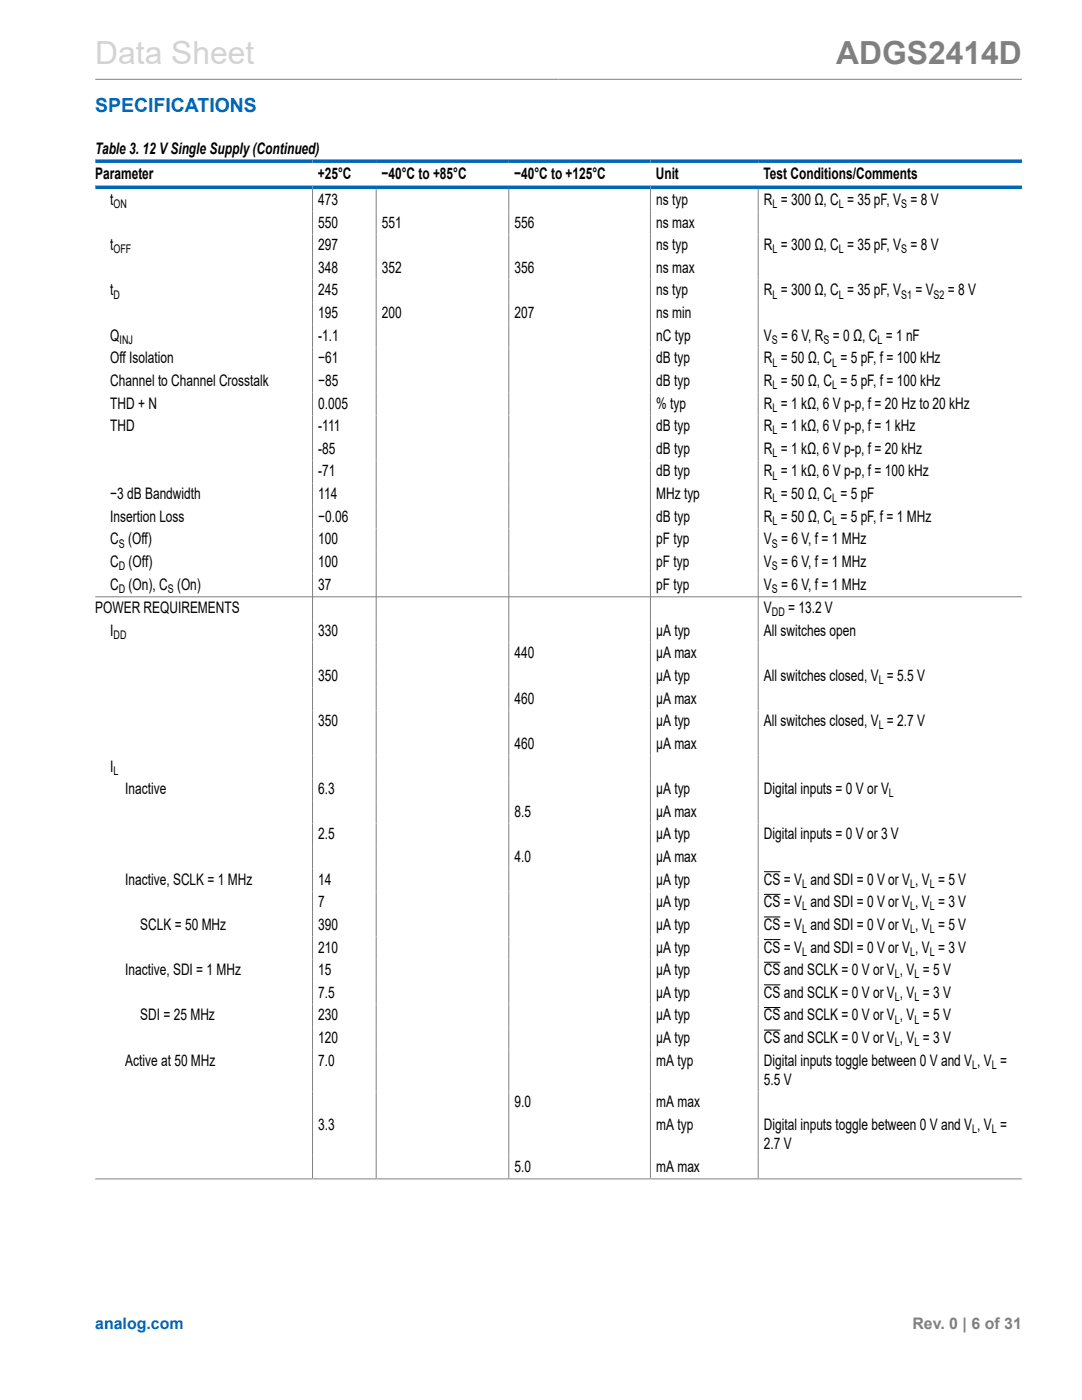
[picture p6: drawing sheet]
<svg xmlns="http://www.w3.org/2000/svg" width="216mm" height="279mm" viewBox="0 0 216 279" stroke-linecap="round" stroke-linejoin="round" font-family="sans-serif">
<defs><g id="words">
<text font-size="6.3" fill="#d3d3d3" x="19" y="12.7">Data Sheet</text>
<text font-size="6.3" fill="#808080" x="166.8" y="12.7">ADGS2414D</text>
<text font-size="3.9" fill="#0067b8" x="19" y="22.3">SPECIFICATIONS</text>
<g font-size="3.2">
<text x="19" y="30.8">Table 3. 12 V Single Supply(Continued)</text>
<text x="19" y="35.7">Parameter</text>
<text x="63.4" y="35.7">+25°C</text>
<text x="76.1" y="35.7">−40°C to +85°C</text>
<text x="102.6" y="35.7">−40°C to +125°C</text>
<text x="130.8" y="35.7">Unit</text>
<text x="152.3" y="35.7">Test Conditions/Comments</text>
<text x="22" y="40.9">t</text>
<text x="63.5" y="40.9">473</text>
<text x="130.9" y="40.9">ns typ</text>
<text x="152.4" y="40.9">R = 300 Ω, C = 35 pF, V = 8 V</text>
<text x="63.5" y="45.4">550</text>
<text x="76.2" y="45.4">551</text>
<text x="102.7" y="45.4">556</text>
<text x="130.9" y="45.4">ns max</text>
<text x="22" y="49.9">t</text>
<text x="63.5" y="49.9">297</text>
<text x="130.9" y="49.9">ns typ</text>
<text x="152.4" y="49.9">R = 300 Ω, C = 35 pF, V = 8 V</text>
<text x="22" y="59">t</text>
<text x="63.5" y="54.5">348</text>
<text x="63.5" y="59">245</text>
<text x="76.2" y="54.5">352</text>
<text x="102.7" y="54.5">356</text>
<text x="130.9" y="54.5">ns max</text>
<text x="130.9" y="59">ns typ</text>
<text x="152.4" y="59">R = 300 Ω, C = 35 pF, V</text>
<text x="182.7" y="59">= V</text>
<text x="189.1" y="59">= 8 V</text>
<text x="63.5" y="63.5">195</text>
<text x="76.2" y="63.5">200</text>
<text x="102.7" y="63.5">207</text>
<text x="130.9" y="63.5">ns min</text>
<text x="22" y="68">Q</text>
<text x="63.5" y="68">-1.1</text>
<text x="130.9" y="68">nC typ</text>
<text x="152.4" y="68">V = 6 V, R = 0 Ω, C = 1 nF</text>
<text x="22" y="77">Channel to Channel Crosstalk</text>
<text x="22" y="72.5">Off Isolation</text>
<text x="63.5" y="77">−85</text>
<text x="63.5" y="72.5">−61</text>
<text x="130.9" y="77">dB typ</text>
<text x="130.9" y="72.5">dB typ</text>
<text x="152.4" y="77">R = 50 Ω, C = 5 pF, f = 100 kHz</text>
<text x="152.4" y="72.5">R = 50 Ω, C = 5 pF, f = 100 kHz</text>
<text x="22" y="81.5">THD + N</text>
<text x="63.5" y="81.5">0.005</text>
<text x="130.9" y="81.5">% typ</text>
<text x="152.4" y="81.5">R = 1 kΩ, 6 V p-p, f = 20 Hz to 20 kHz</text>
<text x="22" y="86.1">THD</text>
<text x="63.5" y="86.1">-111</text>
<text x="130.9" y="86.1">dB typ</text>
<text x="152.4" y="86.1">R = 1 kΩ, 6 V p-p, f = 1 kHz</text>
<text x="63.5" y="95.1">-71</text>
<text x="63.5" y="90.6">-85</text>
<text x="130.9" y="95.1">dB typ</text>
<text x="130.9" y="90.6">dB typ</text>
<text x="152.4" y="95.1">R = 1 kΩ, 6 V p-p, f = 100 kHz</text>
<text x="152.4" y="90.6">R = 1 kΩ, 6 V p-p, f = 20 kHz</text>
<text x="22" y="99.6">−3 dB Bandwidth</text>
<text x="63.5" y="99.6">114</text>
<text x="130.9" y="99.6">MHz typ</text>
<text x="152.4" y="99.6">R = 50 Ω, C = 5 pF</text>
<text x="22" y="104.1">Insertion Loss</text>
<text x="63.5" y="104.1">−0.06</text>
<text x="130.9" y="104.1">dB typ</text>
<text x="152.4" y="104.1">R = 50 Ω, C = 5 pF, f = 1 MHz</text>
<text x="22" y="108.6">C (Off)</text>
<text x="22" y="113.2">C (Off)</text>
<text x="63.5" y="108.6">100</text>
<text x="63.5" y="113.2">100</text>
<text x="130.9" y="108.6">pF typ</text>
<text x="130.9" y="113.2">pF typ</text>
<text x="152.4" y="108.6">V = 6 V, f = 1 MHz</text>
<text x="152.4" y="113.2">V = 6 V, f = 1 MHz</text>
<text x="22" y="117.7">C (On), C (On)</text>
<text x="63.5" y="117.7">37</text>
<text x="130.9" y="117.7">pF typ</text>
<text x="152.4" y="117.7">V = 6 V, f = 1 MHz</text>
<text x="19" y="122.4">POWER REQUIREMENTS</text>
<text x="152.4" y="122.4">V</text>
<text x="157.3" y="122.4">= 13.2 V</text>
<text x="22" y="126.9">I</text>
<text x="63.5" y="126.9">330</text>
<text x="102.7" y="131.4">440</text>
<text x="130.9" y="126.9">µA typ</text>
<text x="130.9" y="131.4">µA max</text>
<text x="152.4" y="126.9">All switches open</text>
<text x="63.5" y="135.9">350</text>
<text x="130.9" y="135.9">µA typ</text>
<text x="152.4" y="135.9">All switches closed, V = 5.5 V</text>
<text x="102.7" y="140.4">460</text>
<text x="130.9" y="140.4">µA max</text>
<text x="63.5" y="144.9">350</text>
<text x="102.7" y="149.5">460</text>
<text x="130.9" y="144.9">µA typ</text>
<text x="130.9" y="149.5">µA max</text>
<text x="152.4" y="144.9">All switches closed, V = 2.7 V</text>
<text x="22" y="154">I</text>
<text x="25" y="158.5">Inactive</text>
<text x="63.5" y="158.5">6.3</text>
<text x="130.9" y="158.5">µA typ</text>
<text x="152.4" y="158.5">Digital inputs = 0 V or V</text>
<text x="63.5" y="167.5">2.5</text>
<text x="102.7" y="163">8.5</text>
<text x="130.9" y="163">µA max</text>
<text x="130.9" y="167.5">µA typ</text>
<text x="152.4" y="167.5">Digital inputs = 0 V or 3 V</text>
<text x="102.7" y="172">4.0</text>
<text x="130.9" y="172">µA max</text>
<text x="25" y="176.6">Inactive, SCLK = 1 MHz</text>
<text x="63.5" y="176.6">14</text>
<text x="130.9" y="176.6">µA typ</text>
<text x="152.4" y="176.6">CS = V and SDI = 0 V or V , V = 5 V</text>
<text x="28" y="185.6">SCLK = 50 MHz</text>
<text x="63.5" y="181.1">7</text>
<text x="63.5" y="185.6">390</text>
<text x="130.9" y="181.1">µA typ</text>
<text x="130.9" y="185.6">µA typ</text>
<text x="152.4" y="181.1">CS = V and SDI = 0 V or V , V = 3 V</text>
<text x="152.4" y="185.6">CS = V and SDI = 0 V or V , V = 5 V</text>
<text x="63.5" y="190.1">210</text>
<text x="130.9" y="190.1">µA typ</text>
<text x="152.4" y="190.1">CS = V and SDI = 0 V or V , V = 3 V</text>
<text x="25" y="194.6">Inactive, SDI = 1 MHz</text>
<text x="63.5" y="194.6">15</text>
<text x="130.9" y="194.6">µA typ</text>
<text x="152.4" y="194.6">CS and SCLK = 0 V or V , V = 5 V</text>
<text x="28" y="203.6">SDI = 25 MHz</text>
<text x="63.5" y="199.1">7.5</text>
<text x="63.5" y="203.6">230</text>
<text x="130.9" y="199.1">µA typ</text>
<text x="130.9" y="203.6">µA typ</text>
<text x="152.4" y="199.1">CS and SCLK = 0 V or V , V = 3 V</text>
<text x="152.4" y="203.6">CS and SCLK = 0 V or V , V = 5 V</text>
<text x="63.5" y="208.2">120</text>
<text x="130.9" y="208.2">µA typ</text>
<text x="152.4" y="208.2">CS and SCLK = 0 V or V , V = 3 V</text>
<text x="25" y="212.7">Active at 50 MHz</text>
<text x="63.5" y="212.7">7.0</text>
<text x="130.9" y="212.7">mA typ</text>
<text x="152.4" y="212.7">Digital inputs toggle between 0 V and V , V =</text>
<text x="102.7" y="221">9.0</text>
<text x="130.9" y="221">mA max</text>
<text x="152.4" y="216.5">5.5 V</text>
<text x="63.5" y="225.5">3.3</text>
<text x="130.9" y="225.5">mA typ</text>
<text x="152.4" y="225.5">Digital inputs toggle between 0 V and V , V =</text>
<text x="102.7" y="233.8">5.0</text>
<text x="130.9" y="233.8">mA max</text>
<text x="152.4" y="229.3">2.7 V</text>
</g>
<text font-size="3.2" fill="#0067b8" x="19" y="265.3">analog.com</text>
<text font-size="3.2" fill="#808080" x="182.1" y="265.3">Rev. 0 | 6 of 31</text>
<g font-size="2.4">
<text x="22.7" y="41.5">ON</text>
<text x="154.2" y="41.5">L</text>
<text x="167.4" y="41.5">L</text>
<text x="179.8" y="41.5">S</text>
<text x="22.7" y="50.6">OFF</text>
<text x="154.2" y="50.6">L</text>
<text x="167.4" y="50.6">L</text>
<text x="179.8" y="50.6">S</text>
<text x="22.7" y="59.6">D</text>
<text x="154.2" y="59.6">L</text>
<text x="167.4" y="59.6">L</text>
<text x="179.8" y="59.6">S1</text>
<text x="186.3" y="59.6">S2</text>
<text x="23.9" y="68.6">INJ</text>
<text x="154" y="68.6">S</text>
<text x="164.3" y="68.6">S</text>
<text x="175.1" y="68.6">L</text>
<text x="154.2" y="77.7">L</text>
<text x="154.2" y="73.2">L</text>
<text x="166" y="77.7">L</text>
<text x="166" y="73.2">L</text>
<text x="154.2" y="82.2">L</text>
<text x="154.2" y="86.7">L</text>
<text x="154.2" y="91.2">L</text>
<text x="154.2" y="95.7">L</text>
<text x="154.2" y="100.2">L</text>
<text x="166" y="100.2">L</text>
<text x="154.2" y="104.8">L</text>
<text x="166" y="104.8">L</text>
<text x="23.7" y="113.8">D</text>
<text x="23.7" y="109.3">S</text>
<text x="154" y="113.8">S</text>
<text x="154" y="109.3">S</text>
<text x="23.7" y="118.3">D</text>
<text x="33.5" y="118.3">S</text>
<text x="154" y="118.3">S</text>
<text x="154" y="123">DD</text>
<text x="22.7" y="127.5">DD</text>
<text x="175.3" y="136.5">L</text>
<text x="175.3" y="145.6">L</text>
<text x="22.7" y="154.6">L</text>
<text x="177.4" y="159.1">L</text>
<text x="160" y="177.2">L</text>
<text x="181.6" y="177.2">L</text>
<text x="185.5" y="177.2">L</text>
<text x="160" y="181.7">L</text>
<text x="181.6" y="181.7">L</text>
<text x="185.5" y="181.7">L</text>
<text x="160" y="186.2">L</text>
<text x="160" y="190.7">L</text>
<text x="181.6" y="186.2">L</text>
<text x="181.6" y="190.7">L</text>
<text x="185.5" y="186.2">L</text>
<text x="185.5" y="190.7">L</text>
<text x="178.6" y="195.2">L</text>
<text x="182.5" y="195.2">L</text>
<text x="178.6" y="199.8">L</text>
<text x="182.5" y="199.8">L</text>
<text x="178.6" y="204.3">L</text>
<text x="178.6" y="208.8">L</text>
<text x="182.5" y="208.8">L</text>
<text x="182.5" y="204.3">L</text>
<text x="194" y="213.3">L</text>
<text x="197.9" y="213.3">L</text>
<text x="194" y="226.2">L</text>
<text x="197.9" y="226.2">L</text>
</g>
</g></defs>
<path d="M19 15.8h184.9M62.4 37.7v197.5M75.1 37.7v197.5M101.5 37.7v197.5M129.8 37.7v197.5M151.3 37.7v197.5M19 119.1h184.9M19 235.3h184.9" fill="none" stroke="#808080" stroke-width=".2"/>
<path d="M152.4 174h3.3M152.4 178.5h3.3M152.4 183h3.3M152.4 187.5h3.3M152.4 192h3.3M152.4 196.5h3.3M152.4 201.1h3.3M152.4 205.6h3.3" fill="none" stroke="#000" stroke-width=".2"/>
<path d="M19 32.2h184.9M19 37.4h184.9" fill="none" stroke="#0067b8" stroke-width=".71"/>
<use href="#words"/>
</svg>
